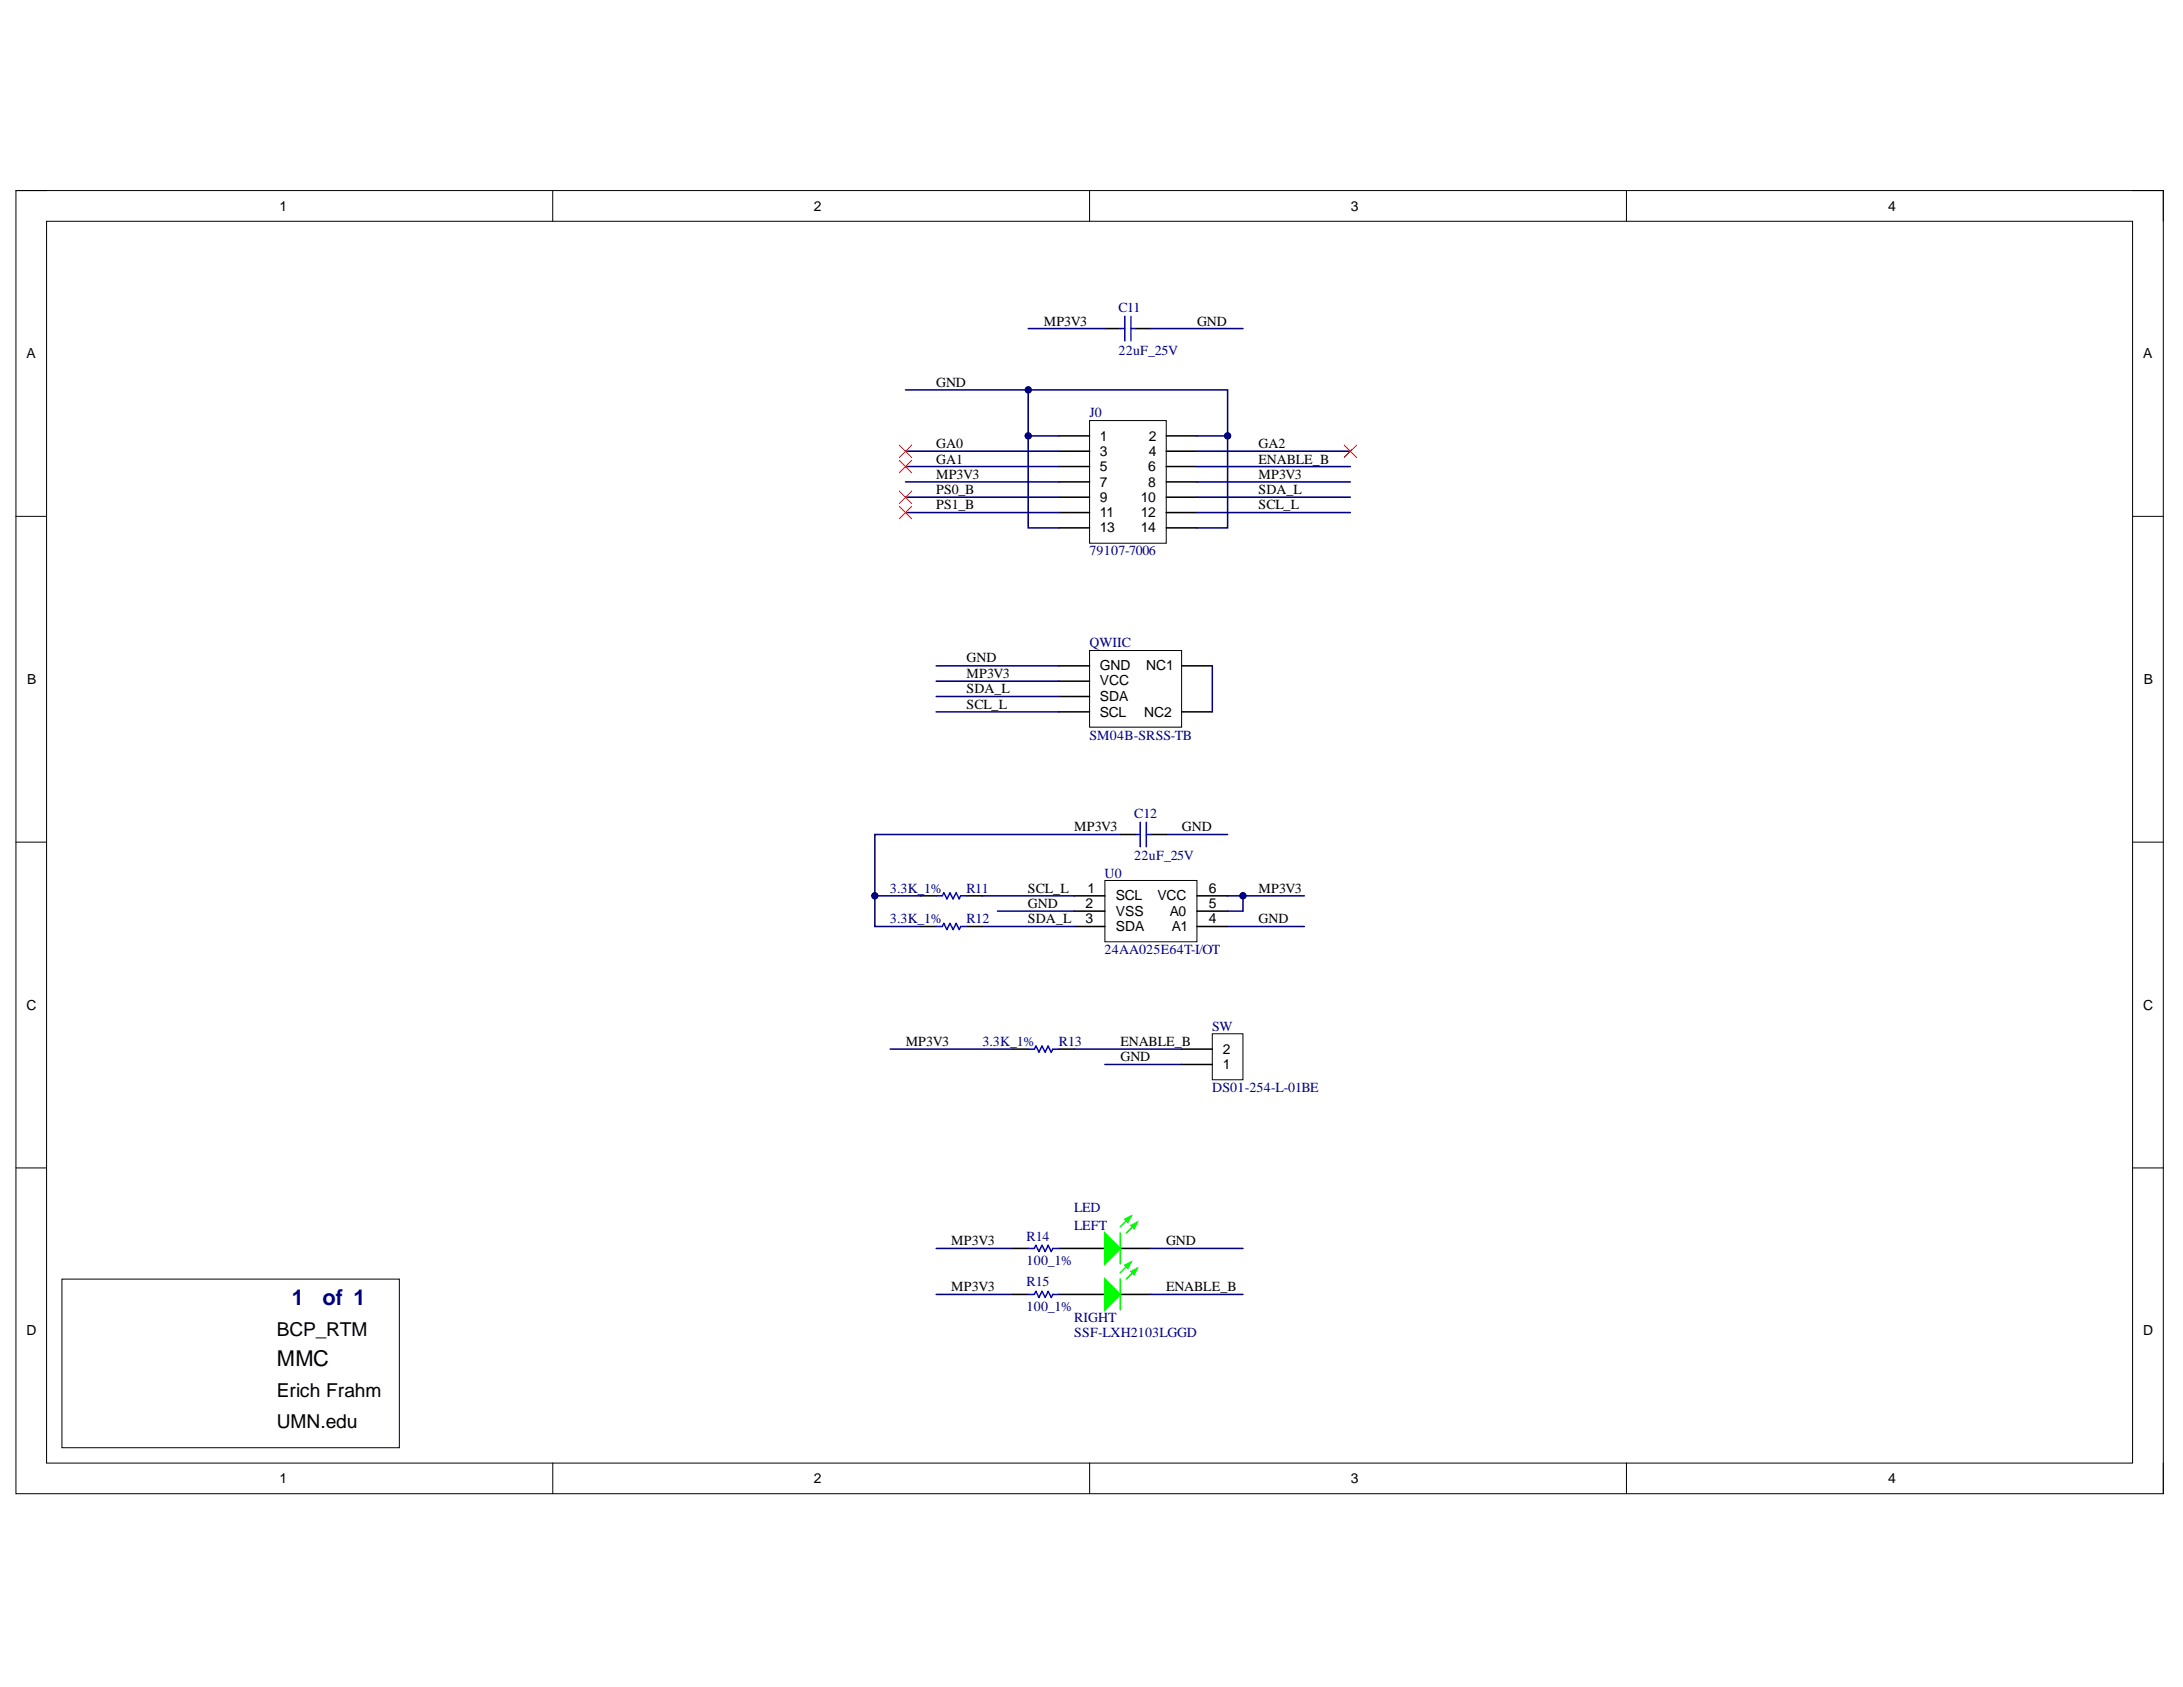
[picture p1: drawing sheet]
<svg xmlns="http://www.w3.org/2000/svg" width="279mm" height="216mm" viewBox="0 0 279 216" stroke-linecap="round" stroke-linejoin="round" font-family="sans-serif">
<defs><g id="words">
<g font-size="2.8" fill="#000080">
<text x="37.4" y="167">1</text>
<text x="41.3" y="167">of 1</text>
</g>
<text font-size="2.8" x="35.4" y="174.9">MMC</text>
<g font-size="2.5">
<text x="35.4" y="171">BCP_RTM</text>
<text x="35.4" y="178.8">Erich Frahm</text>
<text x="35.4" y="182.8">UMN.edu</text>
</g>
<g font-size="1.8">
<text x="35.8" y="27">1</text>
<text x="104.2" y="27">2</text>
<text x="172.9" y="27">3</text>
<text x="241.7" y="27">4</text>
<text x="133.6" y="41.7">MP3V3</text>
<text x="153.2" y="41.7">GND</text>
<text x="3.4" y="45.8">A</text>
<text x="274.3" y="45.8">A</text>
<text x="119.8" y="49.5">GND</text>
<text x="119.8" y="57.3">GA0</text>
<text x="119.8" y="59.3">GA1</text>
<text x="140.8" y="56.4">1</text>
<text x="140.8" y="58.3">3</text>
<text x="147" y="56.4">2</text>
<text x="147" y="58.3">4</text>
<text x="161.1" y="59.3">ENABLE_B</text>
<text x="161.1" y="57.3">GA2</text>
<text x="119.8" y="61.3">MP3V3</text>
<text x="119.8" y="63.2">PS0_B</text>
<text x="119.8" y="65.2">PS1_B</text>
<text x="140.8" y="60.3">5</text>
<text x="140.8" y="62.3">7</text>
<text x="140.8" y="64.2">9</text>
<text x="146" y="64.2">10</text>
<text x="147" y="60.3">6</text>
<text x="147" y="62.3">8</text>
<text x="161.1" y="65.2">SCL_L</text>
<text x="161.1" y="63.2">SDA_L</text>
<text x="161.1" y="61.3">MP3V3</text>
<text x="140.8" y="68.1">13</text>
<text x="140.8" y="66.2">11</text>
<text x="146" y="68.1">14</text>
<text x="146" y="66.2">12</text>
<text x="3.5" y="87.6">B</text>
<text x="123.7" y="88.7">SDA_L</text>
<text x="123.7" y="84.8">GND</text>
<text x="123.7" y="86.8">MP3V3</text>
<text x="140.8" y="87.7">VCC</text>
<text x="140.8" y="85.8">GND</text>
<text x="140.8" y="89.8">SDA</text>
<text x="146.7" y="85.8">NC1</text>
<text x="274.4" y="87.6">B</text>
<text x="123.7" y="90.7">SCL_L</text>
<text x="140.8" y="91.7">SCL</text>
<text x="146.4" y="91.7">NC2</text>
<text x="137.5" y="106.4">MP3V3</text>
<text x="151.3" y="106.4">GND</text>
<text x="131.6" y="114.3">SCL_L</text>
<text x="131.6" y="118.1">SDA_L</text>
<text x="131.6" y="116.2">GND</text>
<text x="138.9" y="116.2">2</text>
<text x="138.9" y="118.1">3</text>
<text x="139.2" y="114.3">1</text>
<text x="142.8" y="115.2">SCL</text>
<text x="142.8" y="117.2">VSS</text>
<text x="142.8" y="119.2">SDA</text>
<text x="148.1" y="115.2">VCC</text>
<text x="149.7" y="117.2">A0</text>
<text x="150" y="119.2">A1</text>
<text x="154.7" y="118.1">4</text>
<text x="154.7" y="116.2">5</text>
<text x="154.7" y="114.3">6</text>
<text x="161.1" y="118.1">GND</text>
<text x="161.1" y="114.3">MP3V3</text>
<text x="3.4" y="129.2">C</text>
<text x="274.3" y="129.2">C</text>
<text x="115.9" y="133.9">MP3V3</text>
<text x="143.4" y="133.9">ENABLE_B</text>
<text x="143.4" y="135.8">GND</text>
<text x="156.5" y="136.8">1</text>
<text x="156.5" y="134.9">2</text>
<text x="121.8" y="159.4">MP3V3</text>
<text x="149.2" y="159.4">GND</text>
<text x="121.8" y="165.2">MP3V3</text>
<text x="149.2" y="165.2">ENABLE_B</text>
<text x="3.4" y="170.9">D</text>
<text x="274.3" y="170.9">D</text>
<text x="35.8" y="189.8">1</text>
<text x="104.2" y="189.8">2</text>
<text x="172.9" y="189.8">3</text>
<text x="241.7" y="189.8">4</text>
</g>
<g font-size="1.8" fill="#000080">
<text x="143.1" y="39.9">C11</text>
<text x="143.1" y="45.4">22uF_25V</text>
<text x="139.4" y="53.4">J0</text>
<text x="139.4" y="71.1">79107-7006</text>
<text x="139.4" y="82.8">QWIIC</text>
<text x="139.4" y="94.7">SM04B-SRSS-TB</text>
<text x="145.2" y="104.6">C12</text>
<text x="141.4" y="112.3">U0</text>
<text x="145.2" y="110.1">22uF_25V</text>
<text x="113.9" y="118.1">3.3K_1%</text>
<text x="113.9" y="114.3">3.3K_1%</text>
<text x="123.7" y="118.1">R12</text>
<text x="123.7" y="114.3">R11</text>
<text x="141.4" y="122.1">24AA025E64T-I/OT</text>
<text x="155.2" y="131.9">SW</text>
<text x="125.7" y="133.9">3.3K_1%</text>
<text x="135.5" y="133.9">R13</text>
<text x="155.2" y="139.8">DS01-254-L-01BE</text>
<text x="137.5" y="155.1">LED</text>
<text x="131.4" y="158.8">R14</text>
<text x="131.4" y="161.9">100_1%</text>
<text x="137.5" y="157.4">LEFT</text>
<text x="131.4" y="164.6">R15</text>
<text x="131.4" y="167.8">100_1%</text>
<text x="137.5" y="169.2">RIGHT</text>
<text x="137.5" y="171.1">SSF-LXH2103LGGD</text>
</g>
</g></defs>
<path d="M2 24.4h274.9v166.8h-274.9z" fill="none" stroke="#000" stroke-width=".13"/>
<path d="M6 28.3h266.9v158.9h-266.9z" fill-rule="evenodd" fill="#fff"/>
<g fill="none" stroke="#000" stroke-width=".13">
<path d="M2 24.4h4M6 28.3h266.9v158.9h-266.9zM70.7 24.4v3.9M139.5 24.4v3.9M208.2 24.4v3.9M272.9 24.4h4v3.9M2 66.1h4M272.9 66.1h4M2 107.8h4M272.9 107.8h4M2 149.5h4M272.9 149.5h4"/>
<path d="M70.7 187.2v4M139.5 187.2v4M208.2 187.2v4M276.9 187.2v4"/>
</g>
<path d="M7.9 163.7h43.2v21.6h-43.2z" fill-rule="evenodd" fill="#fff"/>
<path d="M7.9 163.7h43.2v21.6h-43.2z" fill="none" stroke="#000" stroke-width=".13"/>
<path d="M141.4 112.7h11.8v7.8h-11.8z" fill-rule="evenodd" fill="#fff"/>
<path d="M141.4 112.7h11.8v7.8h-11.8z" fill="none" stroke="#000" stroke-width=".13"/>
<path d="M137.5 114.6h3.9M137.5 116.6h3.9M137.5 118.6h3.9M153.2 114.6h3.9M153.2 116.6h3.9M153.2 118.6h3.9" fill="none" stroke="#000" stroke-width=".2"/>
<path d="M125.7 114.6h11.8M125.7 118.6h11.8M127.7 116.6h9.8M157.1 114.6h9.8" fill="none" stroke="#000080" stroke-width=".2"/>
<circle cx="159.1" cy="114.6" r=".39" fill="#000080"/>
<circle cx="159.1" cy="114.6" r=".39" fill="none" stroke="#000080" stroke-width=".13"/>
<path d="M159.1 114.6v2h-2" fill="none" stroke="#000080" stroke-width=".2"/>
<circle cx="159.1" cy="114.6" r=".39" fill="#000080"/>
<circle cx="159.1" cy="114.6" r=".39" fill="none" stroke="#000080" stroke-width=".13"/>
<path d="M143.4 106.8h-31.4v11.8h5.9M149.3 106.8h7.8M157.1 118.6h9.8" fill="none" stroke="#000080" stroke-width=".2"/>
<circle cx="112" cy="114.6" r=".39" fill="#000080"/>
<circle cx="112" cy="114.6" r=".39" fill="none" stroke="#000080" stroke-width=".13"/>
<path d="M137.5 159.8h3.9M143.4 159.8h3.9" fill="none" stroke="#000" stroke-width=".2"/>
<path d="M141.4 157.8l2 2-2 1.9z" fill="#0f0"/>
<path d="M141.4 157.8l2 2-2 1.9zM144.8 155.7l-1.4 1.3M145.5 156.4l-1.3 1.4" fill="none" stroke="#0f0" stroke-width=".2"/>
<path d="M144.8 156.8l.7-.4-.4 .8z" fill="#0f0"/>
<path d="M144.8 156.8l.7-.4-.4 .8z" fill="none" stroke="#0f0" stroke-width=".2"/>
<path d="M144 156l.8-.3-.4 .7z" fill="#0f0"/>
<path d="M143.4 157.8v3.9M144 156l.8-.3-.4 .7z" fill="none" stroke="#0f0" stroke-width=".2"/>
<path d="M137.5 165.7h3.9M143.4 165.7h3.9" fill="none" stroke="#000" stroke-width=".2"/>
<path d="M141.4 163.7l2 2-2 1.9z" fill="#0f0"/>
<path d="M141.4 163.7l2 2-2 1.9zM144.8 161.5l-1.4 1.4M145.5 162.3l-1.3 1.4" fill="none" stroke="#0f0" stroke-width=".2"/>
<path d="M144.8 162.7l.7-.4-.4 .8z" fill="#0f0"/>
<path d="M144.8 162.7l.7-.4-.4 .8z" fill="none" stroke="#0f0" stroke-width=".2"/>
<path d="M144 161.9l.8-.4-.4 .8z" fill="#0f0"/>
<path d="M143.4 163.7v3.9M144 161.9l.8-.4-.4 .8z" fill="none" stroke="#0f0" stroke-width=".2"/>
<path d="M112 114.6h5.9M119.8 159.8h9.8M147.3 159.8h11.8M147.3 165.7h11.8" fill="none" stroke="#000080" stroke-width=".2"/>
<circle cx="112" cy="114.6" r=".39" fill="#000080"/>
<circle cx="112" cy="114.6" r=".39" fill="none" stroke="#000080" stroke-width=".13"/>
<path d="M119.8 165.7h9.8" fill="none" stroke="#000080" stroke-width=".2"/>
<path d="M117.9 118.6h1.9M117.9 114.6h1.9M123.7 118.6h2M123.7 114.6h2M143.4 106.8h1.9M147.3 106.8h2M129.6 159.8h2M135.5 159.8h2" fill="none" stroke="#000" stroke-width=".2"/>
<path d="M119.8 118.6h.8l.2-.4 .4 .8 .4-.8 .4 .8 .4-.8 .4 .8 .2-.4h.7M119.8 114.6h.8l.2-.3 .4 .7 .4-.7 .4 .7 .4-.7 .4 .7 .2-.4h.7M145.3 106.8h.6M145.9 105.2v3.2M146.7 105.2v3.2M146.7 106.8h.6M131.6 159.8h.8l.2-.4 .4 .8 .4-.8 .4 .8 .4-.8 .3 .8 .2-.4h.8" fill="none" stroke="#00f" stroke-width=".2"/>
<path d="M139.5 53.8h9.8v15.7h-9.8z" fill-rule="evenodd" fill="#fff"/>
<path d="M139.5 53.8h9.8v15.7h-9.8z" fill="none" stroke="#000" stroke-width=".13"/>
<g fill="none" stroke="#000" stroke-width=".2">
<path d="M135.5 55.8h4M135.5 57.7h4M135.5 59.7h4M141.4 42.1h2M145.3 42.1h2M149.3 55.8h3.9M149.3 57.7h3.9M149.3 59.7h3.9M135.5 61.7h4M135.5 67.6h4M135.5 65.6h4M135.5 63.6h4"/>
<path d="M149.3 61.7h3.9M149.3 67.6h3.9M149.3 65.6h3.9M149.3 63.6h3.9"/>
</g>
<path d="M143.4 42.1h.6M144 40.5v3.1M144.8 40.5v3.1M144.8 42.1h.5" fill="none" stroke="#00f" stroke-width=".2"/>
<path d="M139.5 83.3h11.7v9.8h-11.7z" fill-rule="evenodd" fill="#fff"/>
<path d="M139.5 83.3h11.7v9.8h-11.7z" fill="none" stroke="#000" stroke-width=".13"/>
<path d="M135.5 87.2h4M135.5 85.2h4M135.5 91.1h4M135.5 89.1h4M151.2 85.2h4M151.2 91.1h4" fill="none" stroke="#000" stroke-width=".2"/>
<path d="M115.9 49.9h41.2v17.7h-3.9" fill="none" stroke="#000080" stroke-width=".2"/>
<circle cx="131.6" cy="49.9" r=".39" fill="#000080"/>
<circle cx="131.6" cy="49.9" r=".39" fill="none" stroke="#000080" stroke-width=".13"/>
<circle cx="157.1" cy="55.8" r=".39" fill="#000080"/>
<circle cx="157.1" cy="55.8" r=".39" fill="none" stroke="#000080" stroke-width=".13"/>
<path d="M115.9 59.7h19.6M115.9 57.7h19.6M153.2 55.8h3.9M153.2 59.7h19.6M153.2 57.7h19.6M115.9 65.6h19.6M115.9 63.6h19.6M115.9 61.7h19.6M153.2 65.6h19.6M153.2 63.6h19.6M153.2 61.7h19.6" fill="none" stroke="#000080" stroke-width=".2"/>
<circle cx="157.1" cy="55.8" r=".39" fill="#000080"/>
<circle cx="157.1" cy="55.8" r=".39" fill="none" stroke="#000080" stroke-width=".13"/>
<path d="M131.6 49.9v17.7h3.9" fill="none" stroke="#000080" stroke-width=".2"/>
<circle cx="131.6" cy="49.9" r=".39" fill="#000080"/>
<circle cx="131.6" cy="49.9" r=".39" fill="none" stroke="#000080" stroke-width=".13"/>
<circle cx="131.6" cy="55.8" r=".39" fill="#000080"/>
<circle cx="131.6" cy="55.8" r=".39" fill="none" stroke="#000080" stroke-width=".13"/>
<path d="M131.6 55.8h3.9" fill="none" stroke="#000080" stroke-width=".2"/>
<circle cx="131.6" cy="55.8" r=".39" fill="#000080"/>
<circle cx="131.6" cy="55.8" r=".39" fill="none" stroke="#000080" stroke-width=".13"/>
<path d="M115.1 57l1.6 1.5M115.1 58.9l1.6 1.6M116.7 57l-1.6 1.5M116.7 58.9l-1.6 1.6M172 57l1.6 1.5M173.6 57l-1.6 1.5M115.1 62.8l1.6 1.6M115.1 64.8l1.6 1.6M116.7 62.8l-1.6 1.6M116.7 64.8l-1.6 1.6" fill="none" stroke="#f00" stroke-width=".13"/>
<path d="M131.6 42.1h9.8M147.3 42.1h11.8M119.8 85.2h15.7M119.8 87.2h15.7M119.8 89.1h15.7M119.8 91.1h15.7M155.2 85.2v5.9M113.9 134.3h15.7M137.5 134.3h13.7M141.4 136.2h9.8" fill="none" stroke="#000080" stroke-width=".2"/>
<path d="M129.6 134.3h2M135.5 134.3h2" fill="none" stroke="#000" stroke-width=".2"/>
<path d="M131.6 134.3h.8l.2-.4 .4 .8 .4-.8 .4 .8 .4-.8 .3 .8 .2-.4h.8" fill="none" stroke="#00f" stroke-width=".2"/>
<path d="M155.2 132.3h3.9v5.9h-3.9z" fill-rule="evenodd" fill="#fff"/>
<path d="M155.2 132.3h3.9v5.9h-3.9z" fill="none" stroke="#000" stroke-width=".13"/>
<path d="M151.2 136.2h4M151.2 134.3h4M129.6 165.7h2M135.5 165.7h2" fill="none" stroke="#000" stroke-width=".2"/>
<path d="M131.6 165.7h.8l.2-.4 .4 .7 .4-.7 .4 .7 .4-.7 .3 .7 .2-.3h.8" fill="none" stroke="#00f" stroke-width=".2"/>
<use href="#words"/>
</svg>
